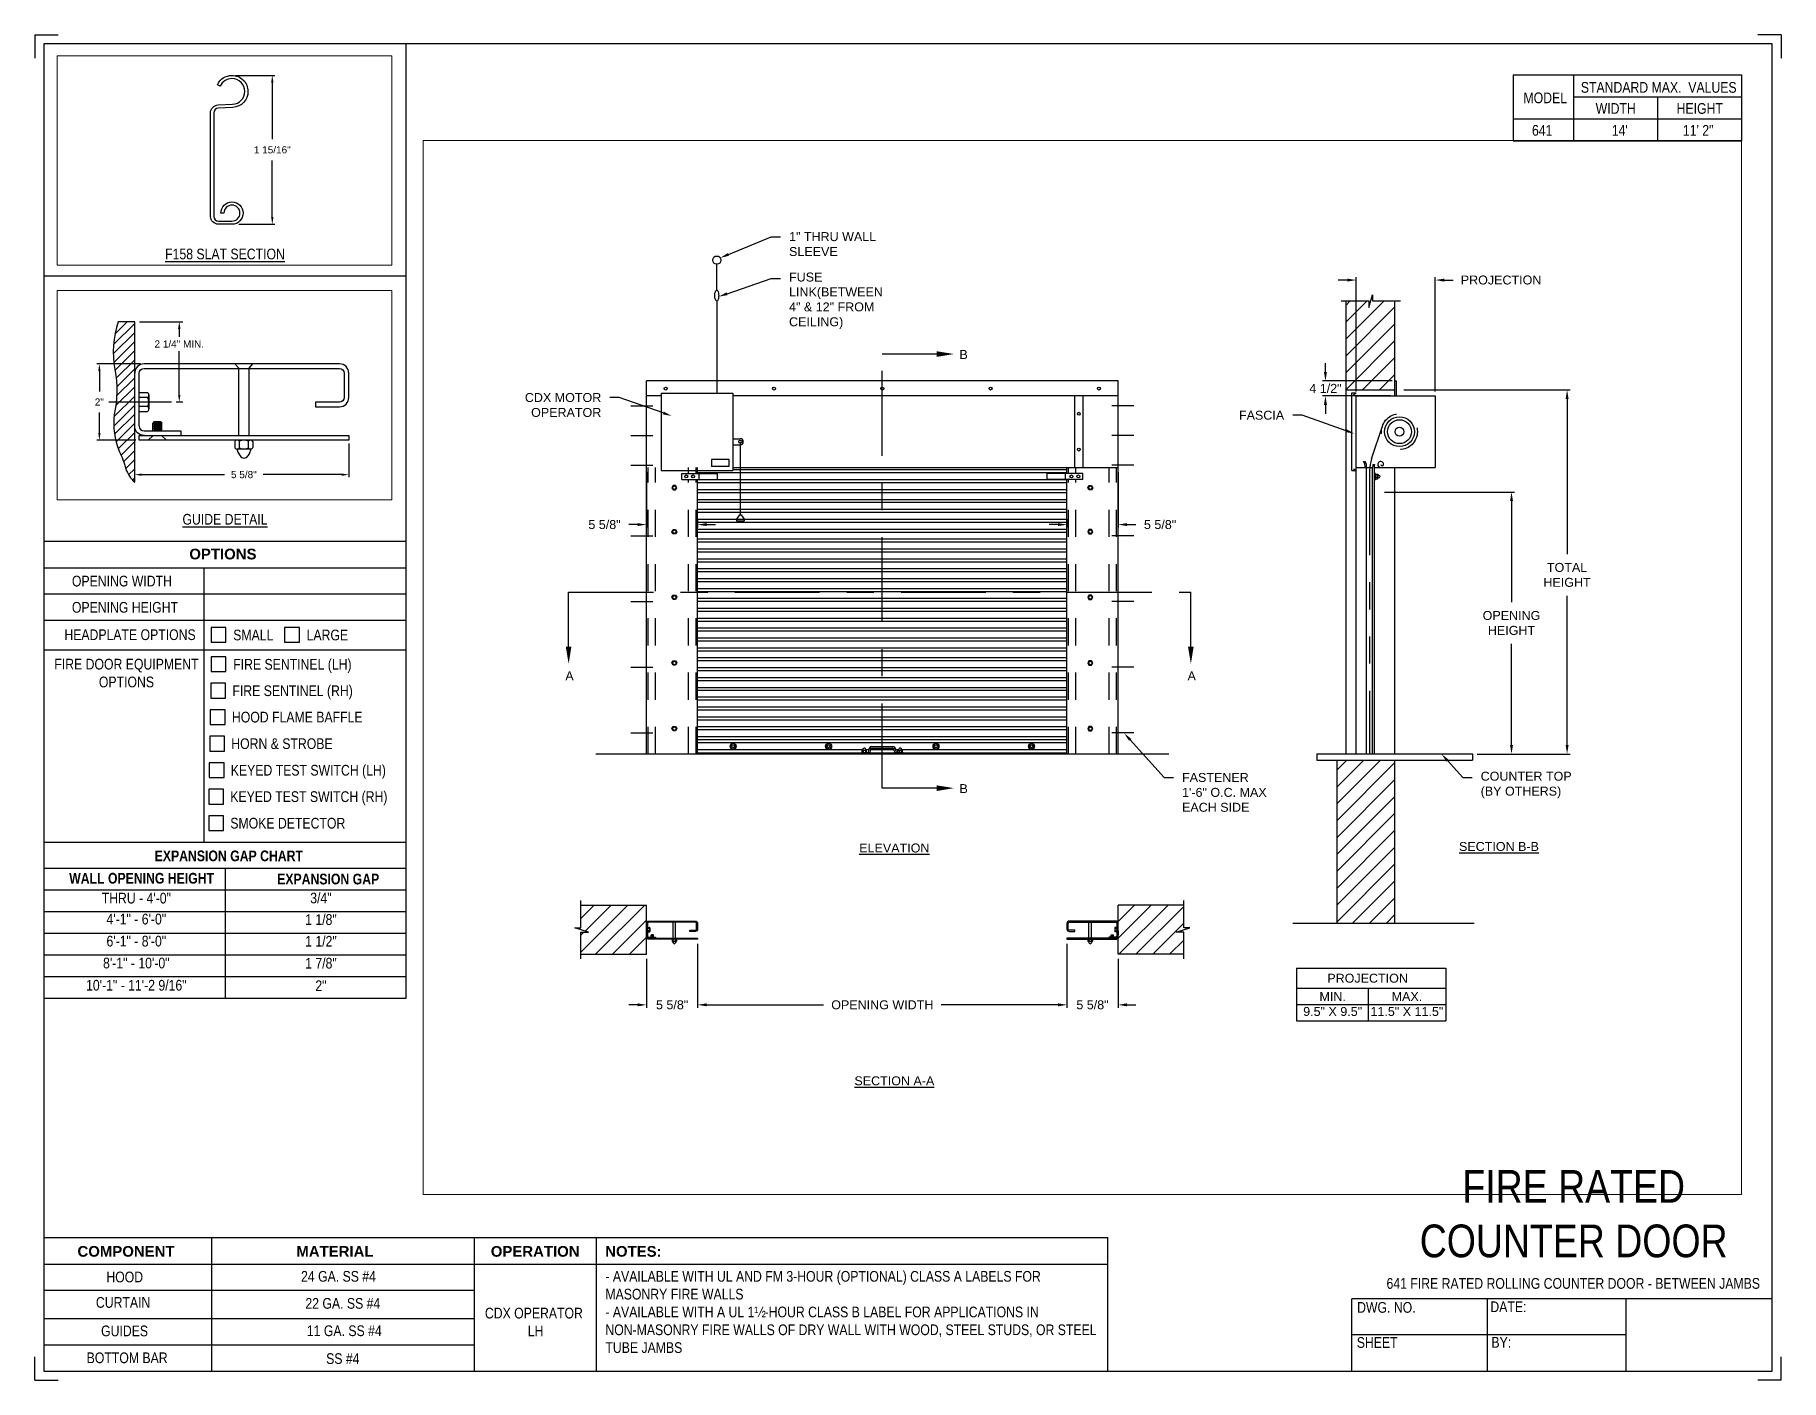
# Paper-space layout '641 CDX OPERATOR LH' of a CAD drawing. Header units: inches. Extents: x 0.1 to 10.9, y 0.1 to 8.4.
# The model-space entities are those that its viewports show. They can reach past a viewport. Long polylines and large blocks are cut down to what shows.
import ezdxf
from ezdxf import colors
from ezdxf.entities.mleader import LeaderData, LeaderLine
from ezdxf.enums import TextEntityAlignment as Align
from ezdxf.math import Vec2, Vec3

# ---------------------------------------------------------------- set-up
doc = ezdxf.new("R2010")
doc.units = ezdxf.units.IN
doc.header["$LTSCALE"] = 0.25
doc.header["$MEASUREMENT"] = 0
for name, pattern in [('CENTER', [2, 1.25, -0.25, 0.25, -0.25]), ('CENTER2', [1.125, 0.75, -0.125, 0.125, -0.125]), ('HIDDEN', [0.375, 0.25, -0.125]), ('HIDDEN2', [0.1875, 0.125, -0.0625]), ('PHANTOM', [2.5, 1.25, -0.25, 0.25, -0.25, 0.25, -0.25])]:
    doc.linetypes.add(name, pattern=pattern)
for name, color, linetype in [('ANNOTATIONS', 1, 'Continuous'), ('CDX OPERATOR LH', 7, 'Continuous'), ('DETAILS', 4, 'Continuous'), ('SECTION CUTS', 6, 'CENTER'), ('TITLE BLOCK', 7, 'Continuous')]:
    doc.layers.add(name, color=color, linetype=linetype)
doc.styles.add('ARIAL', font='arial.ttf', dxfattribs={"height": 0.09375})
doc.styles.add('CADdetails-DIMENSIONS', font='ARIALN.TTF', dxfattribs={"height": 2.38})
doc.styles.get("Standard").update_dxf_attribs({"font": 'romans.shx'})
doc.dimstyles.new('STANDARD$0', dxfattribs={"dimtxt": 0.09375, "dimasz": 0.09375, "dimexe": 0.03125, "dimexo": 0.046875, "dimgap": 0.09, "dimtad": 0, "dimtih": 1, "dimtoh": 1, "dimdec": 4, "dimzin": 0, "dimdsep": 46, "dimtxsty": 'ARIAL', "dimcen": 0.09, "dimadec": 0, "dimazin": 0, "dimtfac": 1, "dimtdec": 4, "dimtofl": 0, "dimtmove": 0, "dimatfit": 1, "dimfxl": 1, "dimtolj": 1, "dimtzin": 0, "dimarcsym": 0})
pattern_1 = [(45, (21.99535, -37.0293), (-0.08838835, 0.08838835), [])]

psp = doc.layouts.new('641 CDX OPERATOR LH')

# ---------------------------------------------------------------- texts
at = {"layer": 'TITLE BLOCK', "style": 'CADdetails-DIMENSIONS'}
for s, height, p in [('THRU - 4\'-0"', 0.06641, (0.697, 3.01)), ('3/4"', 0.0664, (1.844, 3.011)), ('4\'-1" - 6\'-0"', 0.06641, (0.697, 2.88)), ('1 1/8"', 0.0664, (1.844, 2.877)), ('6\'-1" - 8\'-0"', 0.06641, (0.697, 2.743)), ('1 1/2"', 0.0664, (1.844, 2.742)), ('8\'-1" - 10\'-0"', 0.06641, (0.697, 2.607)), ('1 7/8"', 0.0664, (1.844, 2.606)), ('10\'-1" - 11\'-2 9/16"', 0.06641, (0.697, 2.469)), ('2"', 0.0664, (1.844, 2.466))]:
    psp.add_text(s, height=height, dxfattribs=at).set_placement(p, align=Align.BOTTOM_CENTER)
at = {"layer": 'TITLE BLOCK', "attachment_point": 2, "style": 'CADdetails-DIMENSIONS'}
for s, width, insert, char_height in [('MODEL', 0.28815, (9.45, 8.068), 0.0664), ('STANDARD MAX.  VALUES', 1.75949, (10.155, 8.133), 0.06641), ('WIDTH', 0.42908, (9.888, 8.002), 0.0664), ('HEIGHT', 0.42908, (10.41, 8.002), 0.0664), ('\\pxqc;641', 0.29952, (9.431, 7.866), 0.0664)]:
    psp.add_mtext_dynamic_manual_height_columns(s, width=width, gutter_width=1.363, heights=[0], dxfattribs=dict(at, insert=insert, char_height=char_height))
at = {"layer": 'TITLE BLOCK', "style": 'CADdetails-DIMENSIONS'}
for s, insert, char_height, width, attachment_point in [("14'", (9.913, 7.866), 0.0664, 1.75949, 2), ('11\' 2"', (10.4, 7.866), 0.0664, 1.75949, 2), ('{\\LF158 SLAT SECTION}', (1.248, 7.098), 0.06641, 1.75949, 2), ('{\\LGUIDE DETAIL}', (1.248, 5.45), 0.06641, 1.75949, 2), ('{\\fArial|b1|i0|c0|p34;OPTIONS}', (1.235, 5.234), 0.06641, 1.75949, 2), ('OPENING WIDTH', (0.297, 5.066), 0.06641, 1.30693, 1), ('OPENING HEIGHT', (0.297, 4.903), 0.06641, 1.30693, 1), ('HEADPLATE OPTIONS', (0.25, 4.733), 0.06641, 0.86513, 1), ('SMALL', (1.299, 4.731), 0.0664, 1.23928, 1), ('LARGE', (1.755, 4.731), 0.0664, 1.23928, 1), ('\\pxqc;FIRE DOOR EQUIPMENT\\POPTIONS', (-0.13, 4.55), 0.06641, 1.53133, 1), ('FIRE SENTINEL (LH)', (1.299, 4.549), 0.06641, 1.23928, 1), ('FIRE SENTINEL (RH)', (1.294, 4.385), 0.06641, 1.53035, 1), ('HOOD FLAME BAFFLE', (1.291, 4.221), 0.06641, 1.53035, 1), ('HORN & STROBE', (1.287, 4.056), 0.06641, 1.53035, 1), ('KEYED TEST SWITCH (LH)', (1.284, 3.891), 0.06641, 1.53035, 1), ('KEYED TEST SWITCH (RH)', (1.281, 3.727), 0.06641, 1.53035, 1), ('SMOKE DETECTOR', (1.281, 3.562), 0.06641, 1.53035, 1), ('{\\fArial Narrow|b1|i0|c0|p34;EXPANSION GAP CHART}', (0.811, 3.359), 0.06641, 1.0415, 1), ('{\\fArial Narrow|b1|i0|c0|p34;WALL OPENING HEIGHT}', (0.73, 3.22), 0.06641, 1.02708, 2), ('{\\fArial Narrow|b1|i0|c0|p34;EXPANSION GAP}', (1.572, 3.215), 0.06641, 0.62878, 1), ('\\A1;\\pxqc;FIRE RATED COUNTER DOOR', (10.642, 1.374), 0.20312, 2.03069, 3), ('{\\fArial|b1|i0|c0|p34;COMPONENT}', (0.633, 0.902), 0.06641, 1.75949, 2), ('{\\fArial|b1|i0|c0|p34;MATERIAL}', (1.931, 0.902), 0.06641, 1.75949, 2), ('{\\fArial|b1|i0|c0|p34;OPERATION}', (3.175, 0.902), 0.06641, 1.75949, 2), ('{\\fArial|b1|i0|c0|p34;NOTES:}', (3.785, 0.902), 0.06641, 1.75949, 2), ('HOOD', (0.625, 0.743), 0.0664, 1.75949, 2), ('24 GA. SS #4', (1.953, 0.747), 0.06641, 1.75949, 2), ('\\pxql,t2;- AVAILABLE WITH UL AND FM 3-HOUR (OPTIONAL) CLASS A LABELS FOR MASONRY FIRE WALLS\\P- AVAILABLE WITH A UL 1½-HOUR CLASS B LABEL FOR APPLICATIONS IN NON-MASONRY FIRE WALLS OF DRY WALL WITH WOOD, STEEL STUDS, OR STEEL TUBE JAMBS', (5.141, 0.747), 0.066406, 3.0597, 2), ('641 FIRE RATED ROLLING COUNTER DOOR - BETWEEN JAMBS', (9.624, 0.703), 0.06641, 2.79915, 2), ('CURTAIN', (0.615, 0.585), 0.0664, 1.75949, 2), ('22 GA. SS #4', (1.98, 0.579), 0.06641, 1.75949, 2), ('DWG. NO.', (8.463, 0.554), 0.0664, 1.75949, 2), ('DATE:', (9.221, 0.558), 0.0664, 1.75949, 2), ('\\P\\PCDX OPERATOR\\P LH', (3.167, 0.74), 0.06641, 1.75949, 2), ('GUIDES', (0.624, 0.408), 0.0664, 1.75949, 2), ('11 GA. SS #4', (1.989, 0.409), 0.06641, 1.75949, 2), ('SHEET', (8.406, 0.336), 0.0664, 1.75949, 2), ('BY:', (9.177, 0.337), 0.0664, 1.75949, 2), ('BOTTOM BAR', (0.64, 0.241), 0.0664, 1.75949, 2), ('SS #4', (1.98, 0.236), 0.0664, 1.75949, 2)]:
    psp.add_mtext(s, dxfattribs=dict(at, insert=insert, char_height=char_height, width=width, attachment_point=attachment_point))

msp = doc.modelspace()

# ---------------------------------------------------------------- texts
at = {"layer": 'ANNOTATIONS', "insert": (171.58719, 255.91044), "char_height": 0.09375, "attachment_point": 5, "style": 'ARIAL'}
msp.add_mtext('2 1/4" MIN.', dxfattribs=at)
at = {"layer": 'ANNOTATIONS', "char_height": 0.09375, "attachment_point": 2, "style": 'ARIAL'}
for s, insert, width in [('{\\LELEVATION}', (179.55534, 219.50166), 3.0834986), ('{\\LSECTION B-B}', (185.88675, 219.51762), 1.3823677), ('{\\LSECTION A-A}', (179.55534, 217.06383), 1.3823677)]:
    msp.add_mtext(s, dxfattribs=dict(at, insert=insert, width=width))
for s, width, insert in [('PROJECTION ', 1.7594917, (184.51128, 218.13804)), ('MIN.\\P9.5" X 9.5" ', 0.6711642, (184.14525, 217.94605)), ('MAX.\\P11.5" X 11.5"', 0.7869326, (184.9229, 217.94605))]:
    msp.add_mtext_dynamic_manual_height_columns(s, width=width, gutter_width=1.36268, heights=[0], dxfattribs=dict(at, insert=insert))
at = {"layer": 'SECTION CUTS', "style": 'ARIAL'}
for s, p in [('B', (180.23703, 224.57547)), ('A', (176.10971, 221.20984)), ('A', (182.62566, 221.20984)), ('B', (180.23703, 220.02975))]:
    msp.add_text(s, height=0.09375, dxfattribs=at).set_placement(p)

# ---------------------------------------------------------------- blocks, each defined once
blk = doc.blocks.new('*D5')
at = {"layer": 'ANNOTATIONS', "color": 0, "lineweight": -2, "transparency": 16777216}
for p, q in [((173.814, 254.602), (173.814, 254.163)), ((171.001, 254.141), (171.001, 254.226)), ((171.095, 254.195), (172.182, 254.195)), ((173.72, 254.195), (172.688, 254.195))]:
    blk.add_line(p, q, dxfattribs=at)
at = {"layer": 'ANNOTATIONS', "color": 0, "transparency": 16777216}
for points in [[(171.095, 254.21), (171.095, 254.179), (171.001, 254.195)], [(173.72, 254.21), (173.72, 254.179), (173.814, 254.195)]]:
    blk.add_solid(points, dxfattribs=at)
at = {"layer": 'defpoints', "color": 0, "transparency": 16777216}
for p in [(173.814, 254.649), (173.814, 254.195), (171.001, 254.095)]:
    blk.add_point(p, dxfattribs=at)
at = {"layer": 'ANNOTATIONS', "color": 0, "transparency": 16777216, "insert": (172.435, 254.195), "char_height": 0.0938, "attachment_point": 5, "style": 'ARIAL'}
blk.add_mtext('\\A1;5 5/8"', dxfattribs=at)
blk = doc.blocks.new('*D6')
at = {"layer": 'ANNOTATIONS', "color": 0, "lineweight": -2, "transparency": 16777216}
for p, q in [((171.077, 255.649), (170.506, 255.649)), ((170.537, 255.555), (170.537, 255.286)), ((170.537, 254.743), (170.537, 255.012)), ((171.017, 254.649), (170.506, 254.649))]:
    blk.add_line(p, q, dxfattribs=at)
at = {"layer": 'ANNOTATIONS', "color": 0, "transparency": 16777216}
for points in [[(170.522, 255.555), (170.553, 255.555), (170.537, 255.649)], [(170.522, 254.743), (170.553, 254.743), (170.537, 254.649)]]:
    blk.add_solid(points, dxfattribs=at)
at = {"layer": 'defpoints', "color": 0, "transparency": 16777216}
for p in [(170.537, 255.649), (171.124, 255.649), (171.064, 254.649)]:
    blk.add_point(p, dxfattribs=at)
at = {"layer": 'ANNOTATIONS', "color": 0, "transparency": 16777216, "insert": (170.537, 255.149), "char_height": 0.0938, "attachment_point": 5, "style": 'ARIAL'}
blk.add_mtext('\\A1;2"', dxfattribs=at)
blk = doc.blocks.new('*D70')
at = {"layer": 'ANNOTATIONS', "color": 0, "lineweight": -2, "transparency": 16777216}
for p, q in [((181.898, 223.39), (181.898, 222.81)), ((181.269, 222.841), (181.176, 222.841)), ((181.363, 222.899), (181.363, 222.81)), ((181.992, 222.841), (182.085, 222.841))]:
    blk.add_line(p, q, dxfattribs=at)
at = {"layer": 'ANNOTATIONS', "color": 0, "transparency": 16777216}
for points in [[(181.269, 222.857), (181.269, 222.826), (181.363, 222.841)], [(181.992, 222.857), (181.992, 222.826), (181.898, 222.841)]]:
    blk.add_solid(points, dxfattribs=at)
at = {"layer": 'defpoints', "color": 0, "transparency": 16777216}
for p in [(181.898, 223.437), (181.363, 222.946), (181.898, 222.841)]:
    blk.add_point(p, dxfattribs=at)
at = {"layer": 'ANNOTATIONS', "color": 0, "transparency": 16777216, "insert": (182.338, 222.841), "char_height": 0.0938, "attachment_point": 5, "style": 'ARIAL'}
blk.add_mtext('\\A1;5 5/8"', dxfattribs=at)
blk = doc.blocks.new('*D71')
at = {"layer": 'ANNOTATIONS', "color": 0, "lineweight": -2, "transparency": 16777216}
for p, q in [((176.96, 223.392), (176.96, 222.81)), ((176.867, 222.841), (176.773, 222.841)), ((177.495, 222.899), (177.495, 222.81)), ((177.589, 222.841), (177.682, 222.841))]:
    blk.add_line(p, q, dxfattribs=at)
at = {"layer": 'ANNOTATIONS', "color": 0, "transparency": 16777216}
for points in [[(176.867, 222.857), (176.867, 222.826), (176.96, 222.841)], [(177.589, 222.857), (177.589, 222.826), (177.495, 222.841)]]:
    blk.add_solid(points, dxfattribs=at)
at = {"layer": 'defpoints', "color": 0, "transparency": 16777216}
for p in [(176.96, 223.439), (177.495, 222.946), (176.96, 222.841)]:
    blk.add_point(p, dxfattribs=at)
at = {"layer": 'ANNOTATIONS', "color": 0, "transparency": 16777216, "insert": (176.52, 222.841), "char_height": 0.0938, "attachment_point": 5, "style": 'ARIAL'}
blk.add_mtext('\\A1;5 5/8"', dxfattribs=at)
blk = doc.blocks.new('*D63')
at = {"layer": 'ANNOTATIONS', "color": 0, "lineweight": -2, "transparency": 16777216}
for p, q in [((184.298, 225.402), (184.204, 225.402)), ((184.392, 224.236), (184.392, 225.433)), ((185.22, 224.236), (185.22, 225.433)), ((185.314, 225.402), (185.407, 225.402))]:
    blk.add_line(p, q, dxfattribs=at)
at = {"layer": 'ANNOTATIONS', "color": 0, "transparency": 16777216}
for points in [[(184.298, 225.417), (184.298, 225.386), (184.392, 225.402)], [(185.314, 225.417), (185.314, 225.386), (185.22, 225.402)]]:
    blk.add_solid(points, dxfattribs=at)
at = {"layer": 'defpoints', "color": 0, "transparency": 16777216}
for p in [(185.22, 225.402), (184.392, 224.189), (185.22, 224.189)]:
    blk.add_point(p, dxfattribs=at)
at = {"layer": 'ANNOTATIONS', "color": 0, "transparency": 16777216, "insert": (185.909, 225.402), "char_height": 0.09375, "width": 0.03196, "attachment_point": 5, "style": 'ARIAL'}
blk.add_mtext('\\A1;PROJECTION', dxfattribs=at)
blk = doc.blocks.new('*D64')
at = {"layer": 'ANNOTATIONS', "color": 0, "lineweight": -2, "transparency": 16777216}
for p, q in [((184.07, 224.439), (184.07, 224.533)), ((184.767, 224.345), (184.038, 224.345)), ((184.751, 224.189), (184.038, 224.189)), ((184.07, 224.095), (184.07, 224.002))]:
    blk.add_line(p, q, dxfattribs=at)
at = {"layer": 'ANNOTATIONS', "color": 0, "transparency": 16777216}
for points in [[(184.054, 224.439), (184.085, 224.439), (184.07, 224.345)], [(184.054, 224.095), (184.085, 224.095), (184.07, 224.189)]]:
    blk.add_solid(points, dxfattribs=at)
at = {"layer": 'defpoints', "color": 0, "transparency": 16777216}
for p in [(184.07, 224.345), (184.798, 224.189), (184.813, 224.345)]:
    blk.add_point(p, dxfattribs=at)
at = {"layer": 'ANNOTATIONS', "color": 0, "transparency": 16777216, "insert": (184.07, 224.267), "char_height": 0.0938, "attachment_point": 5, "style": 'ARIAL'}
blk.add_mtext('\\A1;4 1/2"', dxfattribs=at)
blk = doc.blocks.new('*D68')
at = {"layer": 'ANNOTATIONS', "color": 0, "lineweight": -2, "transparency": 16777216}
for p, q in [((177.495, 218.452), (177.495, 217.781)), ((176.96, 218.295), (176.96, 217.781)), ((176.867, 217.812), (176.773, 217.812)), ((177.589, 217.812), (177.682, 217.812))]:
    blk.add_line(p, q, dxfattribs=at)
at = {"layer": 'ANNOTATIONS', "color": 0, "transparency": 16777216}
for points in [[(176.867, 217.828), (176.867, 217.797), (176.96, 217.812)], [(177.589, 217.828), (177.589, 217.797), (177.495, 217.812)]]:
    blk.add_solid(points, dxfattribs=at)
at = {"layer": 'defpoints', "color": 0, "transparency": 16777216}
for p in [(176.96, 218.342), (177.495, 218.499), (177.495, 217.812)]:
    blk.add_point(p, dxfattribs=at)
at = {"layer": 'ANNOTATIONS', "color": 0, "transparency": 16777216, "insert": (177.228, 217.812), "char_height": 0.0938, "attachment_point": 5, "style": 'ARIAL'}
blk.add_mtext('\\A1;5 5/8"', dxfattribs=at)
blk = doc.blocks.new('*D69')
at = {"layer": 'ANNOTATIONS', "color": 0, "lineweight": -2, "transparency": 16777216}
for p, q in [((181.363, 218.452), (181.363, 217.781)), ((181.898, 218.295), (181.898, 217.781)), ((181.269, 217.812), (181.176, 217.812)), ((181.992, 217.812), (182.085, 217.812))]:
    blk.add_line(p, q, dxfattribs=at)
at = {"layer": 'ANNOTATIONS', "color": 0, "transparency": 16777216}
for points in [[(181.269, 217.828), (181.269, 217.797), (181.363, 217.812)], [(181.992, 217.828), (181.992, 217.797), (181.898, 217.812)]]:
    blk.add_solid(points, dxfattribs=at)
at = {"layer": 'defpoints', "color": 0, "transparency": 16777216}
for p in [(181.363, 218.499), (181.898, 218.342), (181.363, 217.812)]:
    blk.add_point(p, dxfattribs=at)
at = {"layer": 'ANNOTATIONS', "color": 0, "transparency": 16777216, "insert": (181.63, 217.812), "char_height": 0.0938, "attachment_point": 5, "style": 'ARIAL'}
blk.add_mtext('\\A1;5 5/8"', dxfattribs=at)
blk = doc.blocks.new('*D66')
at = {"layer": 'ANNOTATIONS', "color": 0, "lineweight": -2, "transparency": 16777216}
for p, q in [((184.689, 223.182), (186.049, 223.182)), ((186.018, 223.088), (186.018, 222.028)), ((186.018, 220.533), (186.018, 221.593)), ((185.657, 220.439), (186.049, 220.439))]:
    blk.add_line(p, q, dxfattribs=at)
at = {"layer": 'ANNOTATIONS', "color": 0, "transparency": 16777216}
for points in [[(186.003, 223.088), (186.034, 223.088), (186.018, 223.182)], [(186.003, 220.533), (186.034, 220.533), (186.018, 220.439)]]:
    blk.add_solid(points, dxfattribs=at)
at = {"layer": 'defpoints', "color": 0, "transparency": 16777216}
for p in [(184.642, 223.182), (186.018, 223.182), (185.61, 220.439)]:
    blk.add_point(p, dxfattribs=at)
at = {"layer": 'ANNOTATIONS', "color": 0, "transparency": 16777216, "insert": (186.018, 221.811), "char_height": 0.09375, "attachment_point": 5, "style": 'ARIAL'}
blk.add_mtext('\\A1;OPENING \\PHEIGHT', dxfattribs=at)
blk = doc.blocks.new('*D67')
at = {"layer": 'ANNOTATIONS', "color": 0, "lineweight": -2, "transparency": 16777216}
for p, q in [((184.892, 224.252), (186.632, 224.252)), ((186.6, 224.158), (186.6, 222.532)), ((186.6, 220.533), (186.6, 222.097)), ((185.657, 220.439), (186.632, 220.439))]:
    blk.add_line(p, q, dxfattribs=at)
at = {"layer": 'ANNOTATIONS', "color": 0, "transparency": 16777216}
for points in [[(186.585, 224.158), (186.616, 224.158), (186.6, 224.252)], [(186.585, 220.533), (186.616, 220.533), (186.6, 220.439)]]:
    blk.add_solid(points, dxfattribs=at)
at = {"layer": 'defpoints', "color": 0, "transparency": 16777216}
for p in [(184.845, 224.252), (185.61, 220.439), (186.6, 220.439)]:
    blk.add_point(p, dxfattribs=at)
at = {"layer": 'ANNOTATIONS', "color": 0, "transparency": 16777216, "insert": (186.6, 222.314), "char_height": 0.0938, "attachment_point": 5, "style": 'ARIAL'}
blk.add_mtext('\\A1;TOTAL\\PHEIGHT', dxfattribs=at)
blk = doc.blocks.new('*D65')
at = {"layer": 'ANNOTATIONS', "color": 0, "lineweight": -2, "transparency": 16777216}
for p, q in [((177.495, 218.405), (177.495, 217.781)), ((181.363, 218.405), (181.363, 217.781)), ((177.589, 217.812), (178.813, 217.812)), ((181.269, 217.812), (180.045, 217.812))]:
    blk.add_line(p, q, dxfattribs=at)
at = {"layer": 'ANNOTATIONS', "color": 0, "transparency": 16777216}
for points in [[(177.589, 217.828), (177.589, 217.797), (177.495, 217.812)], [(181.269, 217.828), (181.269, 217.797), (181.363, 217.812)]]:
    blk.add_solid(points, dxfattribs=at)
at = {"layer": 'defpoints', "color": 0, "transparency": 16777216}
for p in [(177.495, 218.452), (181.363, 218.452), (181.363, 217.812)]:
    blk.add_point(p, dxfattribs=at)
at = {"layer": 'ANNOTATIONS', "color": 0, "transparency": 16777216, "insert": (179.429, 217.812), "char_height": 0.09375, "attachment_point": 5, "style": 'ARIAL'}
blk.add_mtext('\\A1;OPENING WIDTH', dxfattribs=at)
blk = doc.blocks.new('*D75')
at = {"layer": 'ANNOTATIONS', "color": 0, "lineweight": -2, "transparency": 16777216}
for p, q in [((172.467, 259.037), (172.981, 259.037)), ((172.949, 258.943), (172.949, 258.198)), ((172.949, 257.176), (172.949, 257.921)), ((172.509, 257.082), (172.981, 257.082))]:
    blk.add_line(p, q, dxfattribs=at)
at = {"layer": 'ANNOTATIONS', "color": 0, "transparency": 16777216}
for points in [[(172.934, 258.943), (172.965, 258.943), (172.949, 259.037)], [(172.934, 257.176), (172.965, 257.176), (172.949, 257.082)]]:
    blk.add_solid(points, dxfattribs=at)
at = {"layer": 'defpoints', "color": 0, "transparency": 16777216}
for p in [(172.42, 259.037), (172.462, 257.082), (172.949, 257.082)]:
    blk.add_point(p, dxfattribs=at)
at = {"layer": 'ANNOTATIONS', "color": 0, "transparency": 16777216, "insert": (172.949, 258.059), "char_height": 0.09375, "attachment_point": 5, "style": 'ARIAL'}
blk.add_mtext('\\A1;1 15/16"', dxfattribs=at)

# ---------------------------------------------------------------- dimensions: what is measured, and where the dimension line sits
at = {"layer": 'ANNOTATIONS'}
for base, p1, p2, text, picture, middle in [((172.94944, 257.08201), (172.41987, 259.03682), (172.46204, 257.08201), '1 15/16"', '*D75', (172.94944, 258.05942)), ((170.53744, 255.64918), (171.06356, 254.64918), (171.12356, 255.64918), '2"', '*D6', (170.53744, 255.14918)), ((184.06955, 224.3455), (184.79776, 224.18925), (184.81338, 224.3455), '4 1/2"', '*D64', (184.06955, 224.26737)), ((186.60032, 220.43925), (184.84463, 224.25175), (185.61026, 220.43925), 'TOTAL\\PHEIGHT', '*D67', (186.60032, 222.31425))]:
    dim = msp.add_linear_dim(base=base, p1=p1, p2=p2, angle=90, text=text, dimstyle='STANDARD$0', dxfattribs=at)
    dim.commit()
    dim.dimension.update_dxf_attribs({"geometry": picture, "text_midpoint": middle, "dimtype": 160})
for base, p1, p2, text, picture, middle in [((173.81356, 254.19458), (171.00106, 254.09458), (173.81356, 254.64918), '5 5/8"', '*D5', (172.43461, 254.19458)), ((185.21994, 225.40185), (184.39151, 224.18925), (185.21994, 224.18925), 'PROJECTION', '*D63', (185.90905, 225.40185)), ((176.96026, 222.84132), (177.49492, 222.94623), (176.96026, 223.43925), '5 5/8"', '*D71', (176.51965, 222.84132)), ((181.89776, 222.84132), (181.3631, 222.94606), (181.89776, 223.43725), '5 5/8"', '*D70', (182.33836, 222.84132))]:
    dim = msp.add_linear_dim(base=base, p1=p1, p2=p2, text=text, dimstyle='STANDARD$0', dxfattribs=at)
    dim.commit()
    dim.dimension.update_dxf_attribs({"geometry": picture, "text_midpoint": middle, "dimtype": 160})
dim = msp.add_linear_dim(base=(186.0182, 223.18205), p1=(185.61026, 220.43925), p2=(184.64182, 223.18205), angle=90, text='OPENING \\PHEIGHT', dimstyle='STANDARD$0', dxfattribs=at)
dim.commit()
dim.dimension.update_dxf_attribs({"geometry": '*D66', "text_midpoint": (186.0182, 221.81065)})
for base, p1, p2, text, picture, middle in [((177.49492, 217.81221), (176.96026, 218.34188), (177.49492, 218.49917), '5 5/8"', '*D68', (177.22759, 217.81221)), ((181.3631, 217.81221), (177.49492, 218.4523), (181.3631, 218.4523), 'OPENING WIDTH', '*D65', (179.42901, 217.81221)), ((181.3631, 217.81221), (181.89776, 218.34188), (181.3631, 218.49917), '5 5/8"', '*D69', (181.63043, 217.81221))]:
    dim = msp.add_linear_dim(base=base, p1=p1, p2=p2, text=text, dimstyle='STANDARD$0', dxfattribs=at)
    dim.commit()
    dim.dimension.update_dxf_attribs({"geometry": picture, "text_midpoint": middle})

# ---------------------------------------------------------------- hatches: boundary and pattern name
at = {"layer": 'CDX OPERATOR LH'}
h = msp.add_hatch(dxfattribs=at)
h.set_pattern_fill('ANSI31', color=256, style=0)
h.set_pattern_definition(pattern_1)
h.paths.add_polyline_path([(176.96026, 218.8575), (176.27276, 218.8575), (176.27276, 218.6203), (176.20865, 218.6203), (176.35072, 218.5734), (176.27276, 218.5734), (176.27276, 218.34188), (176.96026, 218.34188)])
h.paths.add_polyline_path([(182.58526, 218.5734), (182.50729, 218.5734), (182.64936, 218.6203), (182.58526, 218.6203), (182.58526, 218.8575), (181.89776, 218.8575), (181.89776, 218.34188), (182.58526, 218.34188)])
h.paths.add_polyline_path([(193.23756, 218.78308), (193.93506, 218.78308), (193.93506, 218.97627), (193.23756, 218.97627)], flags=9)
h.paths.add_polyline_path([(202.25173, 225.79656), (202.38596, 225.79656), (202.38596, 225.93718), (202.25173, 225.93718)], flags=9)
h.paths.add_polyline_path([(204.64016, 222.43093), (204.77478, 222.43093), (204.77478, 222.57156), (204.64016, 222.57156)], flags=9)
h.paths.add_polyline_path([(198.12421, 222.43093), (198.25882, 222.43093), (198.25882, 222.57156), (198.12421, 222.57156)], flags=9)
h.paths.add_polyline_path([(202.25173, 221.25083), (202.38596, 221.25083), (202.38596, 221.39146), (202.25173, 221.39146)], flags=9)
h.paths.add_polyline_path([(201.1058, 218.32646), (201.98971, 218.32646), (201.98971, 218.51965), (201.1058, 218.51965)], flags=9)
h.paths.add_polyline_path([(201.1599, 220.76428), (201.94187, 220.76428), (201.94187, 220.95747), (201.1599, 220.95747)], flags=9)
h.paths.add_polyline_path([(207.44079, 220.78025), (208.32451, 220.78025), (208.32451, 220.97344), (207.44079, 220.97344)], flags=9)
at = {"layer": 'CDX OPERATOR LH', "linetype": 'Continuous'}
h = msp.add_hatch(dxfattribs=at)
h.set_pattern_fill('ANSI31', color=256, style=0)
h.set_pattern_definition(pattern_1)
h.paths.add_polyline_path([(184.79776, 225.18377), (184.56126, 225.18377), (184.56126, 225.24843), (184.52285, 225.11507), (184.52285, 225.18377), (184.28213, 225.18377), (184.28213, 224.25175), (184.79776, 224.25175)])
h = msp.add_hatch(dxfattribs=at)
h.set_pattern_fill('ANSI31', color=256, style=0)
h.set_pattern_definition(pattern_1)
h.paths.add_polyline_path([(184.79776, 220.37525), (184.18838, 220.37525), (184.18838, 218.66817), (184.79776, 218.66817)])
at = {"layer": 'DETAILS', "linetype": 'Continuous'}
h = msp.add_hatch(dxfattribs=at)
h.set_pattern_fill('ANSI31', color=256, scale=0.675, angle=270, style=0)
h.set_pattern_definition([(225, (188.65138, 248.05802), (-0.05966213, 0.05966213), [])])
h.paths.add_polyline_path([(170.79651, 254.50548, -0.05425301), (170.88297, 254.26996, 0.10706088), (171.00106, 254.09458), (171.00106, 256.20378), (170.78609, 256.20378, 0.13560133), (170.74187, 255.57597, -0.10042856), (170.73069, 254.98348, 0.12093146)])

# ---------------------------------------------------------------- linework, layer by layer
at = {"layer": 'ANNOTATIONS', "linetype": 'Continuous'}
for p, q in [((171.06356, 256.20378), (171.63406, 256.20378)), ((171.58719, 255.24293), (171.58719, 255.81669)), ((171.54686, 255.14918), (171.63406, 255.14918))]:
    msp.add_line(p, q, dxfattribs=at)
at = {"layer": 'ANNOTATIONS'}
for p, q in [((171.58719, 256.11003), (171.58719, 256.00419)), ((177.49492, 218.4523), (177.49492, 217.78096)), ((181.3631, 218.4523), (181.3631, 217.78096)), ((183.76507, 218.19747), (183.76507, 217.6461)), ((183.76507, 218.19747), (185.33018, 218.19747)), ((185.33018, 218.19747), (185.33018, 217.6461)), ((183.76507, 217.986), (185.33018, 217.986)), ((184.51544, 217.986), (184.51544, 217.6461)), ((183.76507, 217.81605), (185.33018, 217.81605)), ((183.76507, 217.6461), (185.33018, 217.6461))]:
    msp.add_line(p, q, dxfattribs=at)
at = {"layer": 'ANNOTATIONS', "linetype": 'CENTER', "ltscale": 0.8}
msp.add_line((170.65962, 255.14918), (171.48436, 255.14918), dxfattribs=at)
at = {"layer": 'ANNOTATIONS'}
for points in [[(171.57156, 256.11003), (171.60281, 256.11003), (171.58719, 256.20378)], [(177.58867, 217.82783), (177.58867, 217.79658), (177.49492, 217.81221)], [(181.26935, 217.82783), (181.26935, 217.79658), (181.3631, 217.81221)]]:
    msp.add_solid(points, dxfattribs=at)
at = {"layer": 'ANNOTATIONS', "linetype": 'Continuous'}
msp.add_solid([(171.57156, 255.24293), (171.60281, 255.24293), (171.58719, 255.14918)], dxfattribs=at)
at = {"layer": 'CDX OPERATOR LH', "linetype": 'Continuous'}
for p, q in [((177.69568, 225.29693), (177.69568, 225.56769)), ((177.69568, 225.18243), (177.69568, 224.2185)), ((184.23574, 225.18377), (184.52285, 225.18377)), ((184.28213, 225.18377), (184.28213, 220.43925)), ((184.52285, 225.11507), (184.56126, 225.24843)), ((184.52285, 225.18377), (184.52285, 225.11507)), ((184.56126, 225.24843), (184.56126, 225.18377)), ((184.56126, 225.18377), (184.85645, 225.18377)), ((184.79776, 224.18925), (184.79776, 225.18377)), ((176.96026, 220.43925), (176.96026, 224.3455)), ((181.89776, 224.3455), (176.96026, 224.3455)), ((177.11429, 224.18925), (176.96026, 224.18925)), ((177.11429, 224.2185), (177.11429, 223.406)), ((177.11429, 224.2185), (177.86429, 224.2185)), ((177.86429, 224.2185), (177.86429, 223.406)), ((181.89776, 224.18925), (177.86429, 224.18925)), ((181.44513, 223.43925), (181.44513, 224.18925)), ((181.52911, 224.18925), (181.52911, 223.43925)), ((181.89776, 220.43925), (181.89776, 224.3455)), ((184.28213, 224.25175), (184.79776, 224.25175)), ((184.34492, 223.408), (184.34492, 224.2205)), ((184.34492, 224.2205), (184.39151, 224.2205)), ((184.36457, 224.20495), (184.39151, 224.2205)), ((184.39151, 220.43925), (184.39151, 224.18925)), ((184.39151, 224.18925), (185.21994, 224.18925)), ((184.79776, 224.3455), (184.81338, 224.3455)), ((184.81338, 224.18925), (184.81338, 224.3455)), ((185.21994, 224.18925), (185.21994, 223.43925)), ((184.55176, 223.52833), (184.6671, 223.87365)), ((177.86429, 223.73963), (177.9421, 223.74052)), ((177.86429, 223.67713), (177.94253, 223.67802)), ((177.94232, 223.70927), (177.94232, 222.94471)), ((177.82463, 223.52227), (177.64056, 223.52227)), ((177.64056, 223.52227), (177.64056, 223.45095)), ((177.82463, 223.45095), (177.82463, 223.52227)), ((184.46994, 223.50175), (184.48557, 223.50175)), ((184.56766, 223.4705), (184.58329, 223.4705)), ((177.11429, 223.406), (177.86429, 223.406)), ((177.3289, 223.37675), (177.7039, 223.37675)), ((177.3289, 223.31425), (177.3289, 223.37675)), ((177.3289, 223.31425), (177.7039, 223.31425)), ((177.49492, 223.37675), (177.49492, 223.43925)), ((181.3631, 223.3818), (177.49492, 223.3818)), ((177.49492, 220.43925), (177.49492, 223.31425)), ((181.3631, 223.30944), (177.49492, 223.30944)), ((181.3631, 223.27819), (177.49492, 223.27819)), ((177.51054, 223.31425), (177.51054, 223.37675)), ((177.82463, 223.45095), (177.64056, 223.45095)), ((177.7039, 223.31425), (177.7039, 223.37675)), ((177.86429, 223.43925), (181.89776, 223.43925)), ((181.3631, 223.41305), (177.86429, 223.41305)), ((181.52911, 223.37675), (181.15411, 223.37675)), ((181.15411, 223.31425), (181.15411, 223.37675)), ((181.52911, 223.31425), (181.15411, 223.31425)), ((181.34747, 223.31425), (181.34747, 223.37675)), ((181.3631, 223.37675), (181.3631, 223.43925)), ((181.3631, 220.43925), (181.3631, 223.31425)), ((181.52911, 223.31425), (181.52911, 223.37675)), ((184.34492, 223.408), (184.39151, 223.408)), ((184.36457, 223.42355), (184.39151, 223.408)), ((184.39151, 223.43925), (184.56369, 223.43925)), ((184.50119, 220.43925), (184.50119, 223.43925)), ((184.56369, 220.43925), (184.56369, 223.43925)), ((184.57932, 223.43925), (184.57932, 220.43925)), ((184.57932, 223.43925), (185.21994, 223.43925)), ((184.59494, 223.37675), (184.57932, 223.37675)), ((184.57932, 223.31425), (184.59494, 223.31425)), ((184.59494, 223.31425), (184.59494, 223.37675)), ((184.5979, 223.32206), (184.61519, 223.32206)), ((184.61478, 223.35722), (184.598, 223.35722)), ((184.61516, 223.33378), (184.59816, 223.33378)), ((184.59828, 223.36894), (184.61437, 223.36894)), ((184.61835, 223.36321), (184.61844, 223.3271)), ((184.62648, 223.32994), (184.63598, 223.33541)), ((184.627, 223.36077), (184.63599, 223.35558)), ((184.79776, 220.43925), (184.79776, 223.43925)), ((181.3631, 223.20582), (177.49492, 223.20582)), ((181.3631, 223.17457), (177.49492, 223.17457)), ((181.3631, 223.10221), (177.49492, 223.10221)), ((181.3631, 223.07096), (177.49492, 223.07096)), ((181.3631, 222.99859), (177.49492, 222.99859)), ((181.3631, 222.96734), (177.49492, 222.96734)), ((177.93451, 222.94471), (177.90326, 222.89784)), ((177.93451, 222.94471), (177.95013, 222.94471)), ((177.95013, 222.94471), (177.98138, 222.89784)), ((181.3631, 222.89498), (177.49492, 222.89498)), ((181.3631, 222.86373), (177.49492, 222.86373)), ((181.3631, 222.79136), (177.49492, 222.79136)), ((181.3631, 222.76011), (177.49492, 222.76011)), ((177.90326, 222.89784), (177.98138, 222.89784)), ((177.90326, 222.89784), (177.90326, 222.88221)), ((177.90326, 222.88221), (177.98138, 222.88221)), ((177.98138, 222.89784), (177.98138, 222.88221)), ((181.3631, 222.68775), (177.49492, 222.68775)), ((181.3631, 222.6565), (177.49492, 222.6565)), ((181.3631, 222.58414), (177.49492, 222.58414)), ((181.3631, 222.55289), (177.49492, 222.55289)), ((181.3631, 222.48052), (177.49492, 222.48052)), ((181.3631, 222.44927), (177.49492, 222.44927)), ((181.3631, 222.37691), (177.49492, 222.37691)), ((181.3631, 222.34566), (177.49492, 222.34566)), ((181.3631, 222.27329), (177.49492, 222.27329)), ((181.3631, 222.24204), (177.49492, 222.24204)), ((181.3631, 222.16968), (177.49492, 222.16968)), ((181.3631, 222.13843), (177.49492, 222.13843)), ((181.3631, 222.06606), (177.49492, 222.06606)), ((181.3631, 222.03481), (177.49492, 222.03481)), ((181.3631, 221.96245), (177.49492, 221.96245)), ((181.3631, 221.9312), (177.49492, 221.9312)), ((181.3631, 221.85883), (177.49492, 221.85883)), ((181.3631, 221.82758), (177.49492, 221.82758)), ((181.3631, 221.75522), (177.49492, 221.75522)), ((181.3631, 221.72397), (177.49492, 221.72397)), ((181.3631, 221.6516), (177.49492, 221.6516)), ((181.3631, 221.62035), (177.49492, 221.62035)), ((181.3631, 221.54799), (177.49492, 221.54799)), ((181.3631, 221.51674), (177.49492, 221.51674)), ((181.3631, 221.44438), (177.49492, 221.44438)), ((181.3631, 221.41313), (177.49492, 221.41313)), ((181.3631, 221.34076), (177.49492, 221.34076)), ((181.3631, 221.30951), (177.49492, 221.30951)), ((181.3631, 221.23715), (177.49492, 221.23715)), ((181.3631, 221.2059), (177.49492, 221.2059)), ((181.3631, 221.13353), (177.49492, 221.13353)), ((181.3631, 221.10228), (177.49492, 221.10228)), ((181.3631, 221.03306), (177.49492, 221.03306)), ((181.3631, 221.00181), (177.49492, 221.00181)), ((181.3631, 220.92944), (177.49492, 220.92944)), ((181.3631, 220.89819), (177.49492, 220.89819)), ((181.3631, 220.82583), (177.49492, 220.82583)), ((181.3631, 220.79458), (177.49492, 220.79458)), ((181.3631, 220.72221), (177.49492, 220.72221)), ((181.3631, 220.69096), (177.49492, 220.69096)), ((181.3631, 220.6186), (177.49492, 220.6186)), ((181.3631, 220.58735), (177.49492, 220.58735)), ((181.3631, 220.5561), (177.49492, 220.5561)), ((179.22472, 220.48374), (177.49492, 220.48374)), ((177.49492, 220.45156), (181.3631, 220.45156)), ((177.49492, 220.43925), (181.3631, 220.43925)), ((179.21026, 220.43925), (179.21026, 220.45487)), ((179.21026, 220.45487), (179.27276, 220.45487)), ((179.21798, 220.45823), (179.21798, 220.47433)), ((179.22371, 220.4783), (179.25981, 220.4784)), ((179.22614, 220.48695), (179.23134, 220.49595)), ((179.2297, 220.47473), (179.2297, 220.45795)), ((179.25697, 220.48643), (179.2515, 220.49593)), ((179.25314, 220.47511), (179.25314, 220.45811)), ((179.28838, 220.48374), (179.25812, 220.48374)), ((179.26485, 220.45785), (179.26485, 220.47514)), ((179.28838, 220.4705), (179.28838, 220.48612)), ((179.30401, 220.4705), (179.30401, 220.48612)), ((179.55401, 220.48374), (179.30401, 220.48374)), ((179.31963, 220.51737), (179.53838, 220.51737)), ((179.31963, 220.50175), (179.53838, 220.50175)), ((179.55401, 220.4705), (179.55401, 220.48612)), ((179.56963, 220.4705), (179.56963, 220.48612)), ((179.59972, 220.48374), (179.56963, 220.48374)), ((179.58526, 220.45487), (179.64776, 220.45487)), ((179.59298, 220.45823), (179.59298, 220.47433)), ((179.59871, 220.4783), (179.63481, 220.4784)), ((179.60114, 220.48695), (179.60634, 220.49595)), ((179.6047, 220.47473), (179.6047, 220.45795)), ((179.63197, 220.48643), (179.6265, 220.49593)), ((179.62814, 220.47511), (179.62814, 220.45811)), ((181.3631, 220.48374), (179.63312, 220.48374)), ((179.63985, 220.45785), (179.63985, 220.47514)), ((179.64776, 220.43925), (179.64776, 220.45487)), ((183.97903, 220.43925), (185.61026, 220.43925)), ((183.97903, 220.43925), (183.97903, 220.37525)), ((183.97903, 220.37525), (185.61026, 220.37525)), ((184.18838, 220.37525), (184.18838, 218.66817)), ((184.79776, 218.66817), (184.79776, 220.37525)), ((185.61026, 220.43925), (185.61026, 220.37525)), ((176.27276, 218.6203), (176.27276, 218.90438)), ((182.58526, 218.6203), (182.58526, 218.90438)), ((176.35072, 218.5734), (176.20865, 218.6203)), ((176.20865, 218.6203), (176.27276, 218.6203)), ((176.27276, 218.295), (176.27276, 218.5734)), ((176.27276, 218.5734), (176.35072, 218.5734)), ((176.96026, 218.58226), (176.96026, 218.54611)), ((176.97166, 218.62345), (176.99139, 218.62345)), ((176.99179, 218.61157), (176.97166, 218.61157)), ((176.99218, 218.58781), (176.97166, 218.58781)), ((176.97166, 218.57593), (176.99221, 218.57593)), ((176.99542, 218.61765), (176.99551, 218.58104)), ((181.8626, 218.61765), (181.8625, 218.58104)), ((181.88635, 218.57593), (181.86581, 218.57593)), ((181.86583, 218.58781), (181.88635, 218.58781)), ((181.86622, 218.61157), (181.88635, 218.61157)), ((181.88635, 218.62345), (181.86663, 218.62345)), ((181.89776, 218.58226), (181.89776, 218.54611)), ((182.50729, 218.5734), (182.64936, 218.6203)), ((182.58526, 218.5734), (182.50729, 218.5734)), ((182.64936, 218.6203), (182.58526, 218.6203)), ((182.58526, 218.295), (182.58526, 218.5734)), ((183.72694, 218.66817), (185.62636, 218.66817)), ((177.22759, 218.49618), (177.22759, 218.47865)), ((177.26931, 218.47544), (177.2327, 218.47534)), ((177.23557, 218.4672), (177.24112, 218.45756)), ((177.23947, 218.47867), (177.23947, 218.49591)), ((177.26683, 218.46667), (177.26157, 218.45755)), ((177.26323, 218.47906), (177.26323, 218.49607)), ((177.27511, 218.49579), (177.27511, 218.47947)), ((181.5829, 218.4961), (181.5829, 218.47857)), ((181.62462, 218.47536), (181.58802, 218.47526)), ((181.59089, 218.46712), (181.59644, 218.45748)), ((181.59478, 218.47859), (181.59478, 218.49583)), ((181.62215, 218.46659), (181.61689, 218.45747)), ((181.61855, 218.47898), (181.61855, 218.49599)), ((181.63043, 218.49571), (181.63043, 218.47939))]:
    msp.add_line(p, q, dxfattribs=at)
at = {"layer": 'CDX OPERATOR LH', "linetype": 'CENTER2', "ltscale": 0.25}
for p, q in [((176.79469, 224.08626), (177.02583, 224.08626)), ((182.06333, 224.08626), (181.83219, 224.08626)), ((176.79469, 223.77489), (177.02583, 223.77489)), ((182.06333, 223.77489), (181.83219, 223.77489))]:
    msp.add_line(p, q, dxfattribs=at)
at = {"layer": 'CDX OPERATOR LH', "linetype": 'CENTER2', "ltscale": 0.28}
for p, q in [((176.79469, 223.46352), (177.02583, 223.46352)), ((182.06333, 223.46352), (181.83219, 223.46352)), ((176.79469, 222.7225), (177.02583, 222.7225)), ((182.06333, 222.7225), (181.83219, 222.7225)), ((176.79469, 222.035), (177.02583, 222.035)), ((182.06333, 222.035), (181.83219, 222.035)), ((176.79469, 221.3475), (177.02583, 221.3475)), ((182.06333, 221.3475), (181.83219, 221.3475)), ((176.79469, 220.66), (177.02583, 220.66)), ((182.06333, 220.66), (181.83219, 220.66))]:
    msp.add_line(p, q, dxfattribs=at)
at = {"layer": 'CDX OPERATOR LH', "linetype": 'HIDDEN2'}
for p, q in [((176.97588, 220.43925), (176.97588, 223.43925)), ((177.05401, 220.43925), (177.05401, 223.43925)), ((177.40117, 223.37675), (177.40117, 223.43925)), ((177.40117, 220.43925), (177.40117, 223.31425)), ((177.47929, 223.37675), (177.47929, 223.43925)), ((177.47929, 220.43925), (177.47929, 223.31425)), ((181.37872, 223.37675), (181.37872, 223.43925)), ((181.37872, 220.43925), (181.37872, 223.31425)), ((181.45685, 223.37675), (181.45685, 223.43925)), ((181.45685, 220.43925), (181.45685, 223.31425)), ((181.80401, 220.43925), (181.80401, 223.43925)), ((181.88213, 220.43925), (181.88213, 223.43925))]:
    msp.add_line(p, q, dxfattribs=at)
at = {"layer": 'CDX OPERATOR LH', "linetype": 'PHANTOM'}
msp.add_line((184.53244, 223.40953), (184.53244, 220.43925), dxfattribs=at)
at = {"layer": 'CDX OPERATOR LH'}
for p, q in [((176.42901, 220.43925), (182.42901, 220.43925)), ((176.27276, 218.8575), (176.96026, 218.8575)), ((176.96026, 218.34188), (176.96026, 218.8575)), ((181.89776, 218.34188), (181.89776, 218.8575)), ((182.58526, 218.8575), (181.89776, 218.8575)), ((177.01075, 218.54575), (177.00778, 218.54278)), ((177.00778, 218.52199), (177.00778, 218.54278)), ((177.03154, 218.53981), (177.00778, 218.53981)), ((177.03154, 218.53387), (177.00778, 218.53387)), ((177.03154, 218.52793), (177.00778, 218.52793)), ((177.02857, 218.54575), (177.01075, 218.54575)), ((177.02857, 218.54278), (177.01075, 218.54278)), ((177.02857, 218.53684), (177.01075, 218.53684)), ((177.02857, 218.5309), (177.01075, 218.5309)), ((177.02857, 218.52496), (177.01075, 218.52496)), ((177.02857, 218.54575), (177.03154, 218.54278)), ((177.03154, 218.52199), (177.03154, 218.54278)), ((177.23798, 218.51058), (177.23798, 218.67739)), ((177.26471, 218.51058), (177.26471, 218.67739)), ((181.5933, 218.51058), (181.5933, 218.67739)), ((181.62003, 218.51058), (181.62003, 218.67739)), ((181.82944, 218.54575), (181.82647, 218.54278)), ((181.82647, 218.52199), (181.82647, 218.54278)), ((181.82647, 218.53981), (181.85023, 218.53981)), ((181.82647, 218.53387), (181.85023, 218.53387)), ((181.82647, 218.52793), (181.85023, 218.52793)), ((181.82944, 218.54575), (181.84726, 218.54575)), ((181.82944, 218.54278), (181.84726, 218.54278)), ((181.82944, 218.53684), (181.84726, 218.53684)), ((181.82944, 218.5309), (181.84726, 218.5309)), ((181.82944, 218.52496), (181.84726, 218.52496)), ((181.84726, 218.54575), (181.85023, 218.54278)), ((181.85023, 218.52199), (181.85023, 218.54278)), ((176.27276, 218.34188), (176.96026, 218.34188)), ((182.58526, 218.34188), (181.89776, 218.34188))]:
    msp.add_line(p, q, dxfattribs=at)
at = {"layer": 'CDX OPERATOR LH', "linetype": 'HIDDEN'}
for p, q in [((177.23798, 218.67739), (177.22759, 218.6888)), ((177.26471, 218.67739), (177.27511, 218.6888)), ((181.5933, 218.67739), (181.5829, 218.6888)), ((181.62003, 218.67739), (181.63043, 218.6888)), ((177.00778, 218.51058), (176.9959, 218.49917)), ((177.03154, 218.51058), (177.04343, 218.49917)), ((181.82647, 218.51058), (181.81459, 218.49917)), ((181.85023, 218.51058), (181.86211, 218.49917))]:
    msp.add_line(p, q, dxfattribs=at)
at = {"layer": 'CDX OPERATOR LH', "linetype": 'Continuous'}
msp.add_lwpolyline([(177.68899, 225.18533, -0.09187159), (177.681, 225.19919, -0.04858263), (177.67679, 225.21625, -0.07273115), (177.67679, 225.26311, -0.04858263), (177.681, 225.28017, -0.09187159), (177.68899, 225.29403, -0.46162273), (177.70161, 225.29403, -0.09187159), (177.70959, 225.28017, -0.04858263), (177.71381, 225.26311, -0.07273106), (177.71381, 225.21625, -0.04858263), (177.70959, 225.19919, -0.09187159), (177.70161, 225.18533, -0.46162253), (177.68899, 225.18533)], format="xyb", dxfattribs=at)
for points in [[(177.23747, 223.25084), (177.22394, 223.2274), (177.23747, 223.20396), (177.26453, 223.20396), (177.27807, 223.2274), (177.26453, 223.25084)], [(181.62054, 223.25084), (181.63408, 223.2274), (181.62054, 223.20396), (181.59348, 223.20396), (181.57995, 223.2274), (181.59348, 223.25084)], [(177.23747, 222.74368), (177.22394, 222.76711), (177.23747, 222.79055), (177.26453, 222.79055), (177.27807, 222.76711), (177.26453, 222.74368)], [(181.62054, 222.74368), (181.63408, 222.76711), (181.62054, 222.79055), (181.59348, 222.79055), (181.57995, 222.76711), (181.59348, 222.74368)], [(177.23747, 222.05618), (177.22394, 222.07961), (177.23747, 222.10305), (177.26453, 222.10305), (177.27807, 222.07961), (177.26453, 222.05618)], [(181.62054, 222.05618), (181.63408, 222.07961), (181.62054, 222.10305), (181.59348, 222.10305), (181.57995, 222.07961), (181.59348, 222.05618)], [(177.23747, 221.36868), (177.22394, 221.39211), (177.23747, 221.41555), (177.26453, 221.41555), (177.27807, 221.39211), (177.26453, 221.36868)], [(181.62054, 221.36868), (181.63408, 221.39211), (181.62054, 221.41555), (181.59348, 221.41555), (181.57995, 221.39211), (181.59348, 221.36868)], [(177.23747, 220.68118), (177.22394, 220.70461), (177.23747, 220.72805), (177.26453, 220.72805), (177.27807, 220.70461), (177.26453, 220.68118)], [(181.62054, 220.68118), (181.63408, 220.70461), (181.62054, 220.72805), (181.59348, 220.72805), (181.57995, 220.70461), (181.59348, 220.68118)], [(177.85088, 220.54698), (177.83526, 220.51992), (177.85088, 220.49285), (177.88213, 220.49285), (177.89776, 220.51992), (177.88213, 220.54698)], [(178.85088, 220.54698), (178.83526, 220.51992), (178.85088, 220.49285), (178.88213, 220.49285), (178.89776, 220.51992), (178.88213, 220.54698)], [(179.97588, 220.54698), (179.96026, 220.51992), (179.97588, 220.49285), (180.00713, 220.49285), (180.02276, 220.51992), (180.00713, 220.54698)], [(180.97588, 220.54698), (180.96026, 220.51992), (180.97588, 220.49285), (181.00713, 220.49285), (181.02276, 220.51992), (181.00713, 220.54698)]]:
    msp.add_lwpolyline(points, close=True, dxfattribs=at)
at = {"layer": 'CDX OPERATOR LH'}
for points in [[(176.96026, 218.66551, -0.41421356), (176.98354, 218.6888), (177.47163, 218.6888, -0.41421356), (177.49492, 218.66551), (177.49492, 218.60515, -0.41421356), (177.47163, 218.58187), (177.41175, 218.58187), (177.41175, 218.59327), (177.47163, 218.59327, 0.41421356), (177.48351, 218.60515), (177.48351, 218.66551, 0.41421356), (177.47163, 218.67739), (176.98354, 218.67739, 0.41421356), (176.97166, 218.66551), (176.97166, 218.53387, 0.41421356), (176.98354, 218.52199), (177.05531, 218.52199), (177.05531, 218.51058)], [(176.98354, 218.51058, -0.41421356), (176.96026, 218.53387)], [(181.89776, 218.66551, 0.41421356), (181.87447, 218.6888), (181.38639, 218.6888, 0.41421356), (181.3631, 218.66551), (181.3631, 218.60515, 0.41421356), (181.38639, 218.58187), (181.44627, 218.58187), (181.44627, 218.59327), (181.38639, 218.59327, -0.41421356), (181.37451, 218.60515), (181.37451, 218.66551, -0.41421356), (181.38639, 218.67739), (181.87447, 218.67739, -0.41421356), (181.88635, 218.66551), (181.88635, 218.53387, -0.41421356), (181.87447, 218.52199), (181.80271, 218.52199), (181.80271, 218.51058)], [(181.87447, 218.51058, 0.41421356), (181.89776, 218.53387)]]:
    msp.add_lwpolyline(points, format="xyb", dxfattribs=at)
for points in [[(177.49492, 218.51058), (177.49492, 218.49917), (176.97214, 218.49917), (176.97214, 218.51058), (177.49492, 218.51058)], [(181.88588, 218.51058), (181.3631, 218.51058), (181.3631, 218.49917), (181.88588, 218.49917), (181.88588, 218.51058)]]:
    msp.add_lwpolyline(points, dxfattribs=at)
at = {"layer": 'CDX OPERATOR LH', "linetype": 'Continuous'}
for centre, radius in [((177.69606, 225.61076), 0.04307), ((177.16047, 224.26573), 0.01562), ((178.29474, 224.26573), 0.01562), ((179.42901, 224.26573), 0.01562), ((180.56327, 224.26573), 0.01562), ((181.69754, 224.26573), 0.01562), ((181.48712, 224.00175), 0.01562), ((184.84494, 223.81425), 0.15625), ((184.84494, 223.81425), 0.125), ((184.84494, 223.81425), 0.04685), ((177.94232, 223.70927), 0.01562), ((181.48712, 223.62675), 0.01562), ((177.37577, 223.3455), 0.01562), ((177.44804, 223.3455), 0.01562), ((181.40997, 223.3455), 0.01562), ((181.48224, 223.3455), 0.01562), ((177.251, 223.2274), 0.01893), ((181.60701, 223.2274), 0.01893), ((177.251, 222.76711), 0.01893), ((181.60701, 222.76711), 0.01893), ((177.251, 222.07961), 0.01893), ((181.60701, 222.07961), 0.01893), ((177.251, 221.39211), 0.01893), ((181.60701, 221.39211), 0.01893), ((177.251, 220.70461), 0.01893), ((181.60701, 220.70461), 0.01893), ((177.86651, 220.51992), 0.03125), ((177.86651, 220.51992), 0.01562), ((178.86651, 220.51992), 0.03125), ((178.86651, 220.51992), 0.01562), ((179.99151, 220.51992), 0.03125), ((179.99151, 220.51992), 0.01562), ((180.99151, 220.51992), 0.03125), ((180.99151, 220.51992), 0.01562)]:
    msp.add_circle(centre, radius, dxfattribs=at)
at = {"layer": 'CDX OPERATOR LH', "linetype": 'HIDDEN'}
msp.add_circle((184.84494, 223.81425), 0.1875, dxfattribs=at)
at = {"layer": 'CDX OPERATOR LH', "linetype": 'Continuous'}
for centre, radius, start, end in [((177.94232, 223.70927), 0.03125, 270.396353, 90.396353), ((184.37158, 223.44395), 0.11409, 357.636172, 30.436314), ((184.3872, 223.44395), 0.11409, 357.636172, 30.436314), ((184.90744, 223.40953), 0.375, 161.529967, 180), ((184.68869, 223.43925), 0.125, 165.522488, 180), ((184.70432, 223.43925), 0.125, 165.522488, 180), ((184.6481, 223.4705), 0.03125, 0, 270.000001), ((184.66372, 223.4705), 0.01562, 180, 0), ((184.6183, 223.3455), 0.02344, 150, 210), ((184.60187, 223.36299), 0.00695, 121.141954, 236.052996), ((184.602, 223.32783), 0.00708, 122.850833, 234.558993), ((184.61192, 223.36299), 0.00644, 296.373308, 67.572004), ((184.61179, 223.32783), 0.0067, 300.490233, 62.691871), ((184.59486, 223.3455), 0.02344, 330, 30), ((184.6183, 223.3455), 0.01758, 60.31878, 89.815958), ((184.6183, 223.3455), 0.01758, 270.603848, 297.736938), ((184.63002, 223.3455), 0.01172, 300.599928, 59.335393), ((179.22393, 220.47187), 0.00644, 26.373308, 157.572004), ((179.22393, 220.46183), 0.00695, 211.141954, 326.052996), ((179.24142, 220.47825), 0.01758, 150.31878, 179.815958), ((179.24142, 220.45481), 0.02344, 60, 120), ((179.24142, 220.47825), 0.02344, 240, 300), ((179.24142, 220.48997), 0.01172, 30.599928, 149.335393), ((179.25908, 220.47174), 0.0067, 30.490233, 152.691871), ((179.25908, 220.46196), 0.00708, 212.850833, 324.558993), ((179.24142, 220.47825), 0.01758, 0.603848, 27.736938), ((179.27276, 220.4705), 0.03125, 270, 0), ((179.27276, 220.4705), 0.01562, 270, 0), ((179.31963, 220.48612), 0.03125, 90, 180), ((179.31963, 220.48612), 0.01562, 90, 180), ((179.53838, 220.48612), 0.03125, 0, 90), ((179.53838, 220.48612), 0.01562, 0, 90), ((179.58526, 220.4705), 0.03125, 180, 270), ((179.58526, 220.4705), 0.01562, 180, 270), ((179.59893, 220.47187), 0.00644, 26.373308, 157.572004), ((179.59893, 220.46183), 0.00695, 211.141954, 326.052996), ((179.61642, 220.47825), 0.01758, 150.31878, 179.815958), ((179.61642, 220.45481), 0.02344, 60, 120), ((179.61642, 220.47825), 0.02344, 240, 300), ((179.61642, 220.48997), 0.01172, 30.599928, 149.335393), ((179.63408, 220.47174), 0.0067, 30.490233, 152.691871), ((179.63408, 220.46196), 0.00708, 212.850833, 324.558993), ((179.61642, 220.47825), 0.01758, 0.603848, 27.736938), ((176.98889, 218.61742), 0.00653, 296.373308, 67.572004), ((176.98876, 218.58178), 0.00679, 300.490233, 62.691871), ((176.9716, 218.59969), 0.02376, 330, 30), ((181.86925, 218.58178), 0.00679, 117.308129, 239.509767), ((181.86912, 218.61742), 0.00653, 112.427996, 243.626692), ((181.88641, 218.59969), 0.02376, 150, 210), ((177.23344, 218.49201), 0.00718, 32.850833, 144.558993), ((177.23344, 218.48209), 0.00679, 210.490233, 332.691871), ((177.25135, 218.47549), 0.01782, 180.603848, 207.736938), ((177.25135, 218.47549), 0.02376, 60, 120), ((177.25135, 218.49925), 0.02376, 240, 300), ((177.25135, 218.46361), 0.01188, 210.599928, 329.335393), ((177.26908, 218.49214), 0.00705, 31.141954, 146.052996), ((177.26908, 218.48196), 0.00653, 206.373308, 337.572004), ((177.25135, 218.47549), 0.01782, 330.31878, 359.815958), ((181.58875, 218.49193), 0.00718, 32.850833, 144.558993), ((181.58875, 218.48201), 0.00679, 210.490233, 332.691871), ((181.60667, 218.47541), 0.01782, 180.603848, 207.736938), ((181.60667, 218.47541), 0.02376, 60, 120), ((181.60667, 218.49917), 0.02376, 240, 300), ((181.60667, 218.46353), 0.01188, 210.599928, 329.335393), ((181.62439, 218.49206), 0.00705, 31.141954, 146.052996), ((181.62439, 218.48188), 0.00653, 206.373308, 337.572004), ((181.60667, 218.47541), 0.01782, 330.31878, 359.815958)]:
    msp.add_arc(centre, radius, start, end, dxfattribs=at)
msp.add_point((184.59494, 223.31425), dxfattribs=at)
at = {"layer": 'DETAILS'}
for p, q in [((172.4191, 259.03682), (172.41985, 259.03682)), ((172.4191, 258.99482), (172.41986, 258.99482)), ((171.00106, 254.09458), (171.00106, 256.20378)), ((172.36952, 254.70918), (172.36952, 255.59215)), ((172.50316, 254.70918), (172.50316, 255.59215)), ((171.25413, 254.88799), (171.23928, 254.87314)), ((171.23928, 254.76918), (171.23928, 254.87314)), ((171.3581, 254.85829), (171.23928, 254.85829)), ((171.3581, 254.82859), (171.23928, 254.82859)), ((171.3581, 254.79888), (171.23928, 254.79888)), ((171.34324, 254.88799), (171.25413, 254.88799)), ((171.34324, 254.87314), (171.25413, 254.87314)), ((171.34324, 254.84344), (171.25413, 254.84344)), ((171.34324, 254.81374), (171.25413, 254.81374)), ((171.34324, 254.78403), (171.25413, 254.78403)), ((171.34324, 254.88799), (171.3581, 254.87314)), ((171.3581, 254.76918), (171.3581, 254.87314)), ((171.6081, 254.76918), (171.6081, 254.70918))]:
    msp.add_line(p, q, dxfattribs=at)
at = {"layer": 'DETAILS', "linetype": 'Continuous'}
for p, q in [((171.00106, 256.20378), (170.78609, 256.20378)), ((171.06106, 255.27236), (171.16914, 255.27236)), ((171.16899, 255.20986), (171.06106, 255.20986)), ((171.18672, 255.24115), (171.18672, 255.05721)), ((171.16899, 255.08851), (171.06106, 255.08851)), ((171.06106, 255.02601), (171.16914, 255.02601)), ((172.31753, 254.6341), (172.31753, 254.54645)), ((172.37694, 254.54659), (172.37694, 254.63276)), ((172.49575, 254.54852), (172.49575, 254.63357)), ((172.55516, 254.63216), (172.55516, 254.55057)), ((172.52613, 254.53041), (172.34309, 254.52993)), ((172.35747, 254.4892), (172.38521, 254.44103)), ((172.51376, 254.48655), (172.48744, 254.44097))]:
    msp.add_line(p, q, dxfattribs=at)
at = {"layer": 'DETAILS', "linetype": 'HIDDEN'}
for p, q in [((172.36952, 255.59215), (172.31753, 255.64918)), ((172.50316, 255.59215), (172.55516, 255.64918)), ((171.23928, 254.70621), (171.17988, 254.64918)), ((171.3581, 254.70621), (171.4175, 254.64918))]:
    msp.add_line(p, q, dxfattribs=at)
at = {"layer": 'DETAILS'}
msp.add_lwpolyline([(172.62987, 258.82682, -0.39895955), (172.43086, 258.61711), (172.23861, 258.60703, 0.39895955), (172.17986, 258.54512), (172.17986, 257.18601, 0.41421356), (172.24186, 257.12401), (172.41986, 257.12401, 2.41421356), (172.31486, 257.22901), (172.27286, 257.22901, -2.41421356), (172.41986, 257.08201), (172.24186, 257.08201, -0.41421356), (172.13786, 257.18601), (172.13786, 258.54512, -0.39895955), (172.23641, 258.64898), (172.42866, 258.65905, 0.39895955), (172.58787, 258.82682, 0.41491795), (172.41946, 258.99482, 0.29455643), (172.26668, 258.89678), (172.26636, 258.89609), (172.22814, 258.91351), (172.22846, 258.9142, -0.29428604), (172.4195, 259.03682, -0.41473176)], format="xyb", close=True, dxfattribs=at)
at = {"layer": 'DETAILS', "linetype": 'Continuous'}
msp.add_lwpolyline([(170.78609, 256.20378, 0.13560133), (170.74187, 255.57597, -0.10042856), (170.73069, 254.98348, 0.12093146), (170.79651, 254.50548, -0.05425301), (170.88297, 254.26996, 0.10706088), (171.00106, 254.09458, 12.42229362), (171.00106, 254.09458, 0.16205101)], format="xyb", dxfattribs=at)
at = {"layer": 'DETAILS'}
for points in [[(171.06106, 254.83418), (171.06106, 255.52668, -0.41421356), (171.12356, 255.58918), (173.69106, 255.58918, -0.41421356), (173.75356, 255.52668), (173.75356, 255.20918, -0.41421356), (173.69106, 255.14668), (173.37606, 255.14668), (173.37606, 255.08668), (173.69106, 255.08668, 0.41421356), (173.81356, 255.20918), (173.81356, 255.52668, 0.41421356), (173.69106, 255.64918), (171.12356, 255.64918, 0.41421356), (171.00106, 255.52668)], [(171.12356, 254.70918, -0.41421356), (171.00106, 254.83168)], [(171.06106, 254.83168, 0.41421356), (171.12356, 254.76918), (171.6081, 254.76918)]]:
    msp.add_lwpolyline(points, format="xyb", dxfattribs=at)
msp.add_lwpolyline([(171.06106, 254.70918), (173.81356, 254.70918), (173.81356, 254.64918), (171.06106, 254.64918)], close=True, dxfattribs=at)
at = {"layer": 'DETAILS', "linetype": 'Continuous'}
for centre, radius, start, end in [((171.15024, 255.24115), 0.03648, 300.936092, 58.793169), ((171.07403, 255.14918), 0.11269, 327.424664, 32.575336), ((171.15024, 255.05721), 0.03648, 301.206831, 59.063908), ((172.34678, 254.61328), 0.0359, 32.850833, 144.558993), ((172.34678, 254.56367), 0.03394, 210.490233, 332.691871), ((172.43634, 254.53068), 0.11881, 60, 120), ((172.43634, 254.64949), 0.11881, 240, 300), ((172.52499, 254.61393), 0.03525, 31.141954, 146.052996), ((172.52499, 254.56302), 0.03264, 206.373308, 337.572004), ((172.43634, 254.53068), 0.08911, 180.603848, 207.736938), ((172.43634, 254.47127), 0.05941, 210.599928, 329.335393), ((172.43634, 254.53068), 0.08911, 330.31878, 359.815958)]:
    msp.add_arc(centre, radius, start, end, dxfattribs=at)
at = {"layer": 'DETAILS', "linetype": 'ByBlock'}
msp.add_point((171.00106, 254.64918), dxfattribs=at)
at = {"layer": 'SECTION CUTS'}
for p, q in [((179.42901, 220.08144), (179.42901, 224.62717)), ((176.14418, 222.13228), (182.66014, 222.13228))]:
    msp.add_line(p, q, dxfattribs=at)

msp.set_redraw_order([(e.dxf.handle, doc.entitydb.next_handle()) for e in msp.query("TEXT MTEXT ATTDEF DIMENSION ARC_DIMENSION")])  # texts and dimensions are drawn at this point

# ---------------------------------------------------------------- leaders
at = {"layer": 'ANNOTATIONS'}
ml = msp.add_multileader_mtext('Standard', dxfattribs=at)
ml.set_content('1" THRU WALL SLEEVE', color=256, style='ARIAL')
ml.set_leader_properties()
ml.build(insert=Vec2(0, 0))
ml.multileader.update_dxf_attribs({"dogleg_length": 0.36, "arrow_head_size": 0.09375})
ctx = ml.context
ctx.base_point, ctx.char_height, ctx.arrow_head_size, ctx.landing_gap_size, ctx.plane_origin = Vec3(178.36248, 225.85593), 0.09375, 0.09375, 0.09, Vec3(180.03803, 225.85515)
notes = []
notes.append((ctx, [(1, (1, 1, 0), (178.26452, 225.85593), (1, 0), 0.09796, [(0, [(177.73201, 225.63448)], 0, [])])]))
ctx.mtext.insert, ctx.mtext.width, ctx.mtext.flow_direction = Vec3(178.45248, 225.9036), 0.9445531, 5
ml = msp.add_multileader_mtext('Standard', dxfattribs=at)
ml.set_content('FUSE LINK(BETWEEN 4" & 12" FROM CEILING)', color=256, style='ARIAL')
ml.set_leader_properties()
ml.build(insert=Vec2(0, 0))
ml.multileader.update_dxf_attribs({"dogleg_length": 0.36, "arrow_head_size": 0.09375})
ctx = ml.context
ctx.base_point, ctx.char_height, ctx.arrow_head_size, ctx.landing_gap_size, ctx.plane_origin = Vec3(178.36248, 225.41992), 0.09375, 0.09375, 0.09, Vec3(180.03803, 225.41914)
notes.append((ctx, [(1, (1, 1, 0), (178.26452, 225.41992), (1, 0), 0.09796, [(0, [(177.71509, 225.22794)], 0, [])])]))
ctx.mtext.insert, ctx.mtext.width, ctx.mtext.flow_direction = Vec3(178.45248, 225.48058), 0.9445531, 5
ml = msp.add_multileader_mtext('Standard', dxfattribs=at)
ml.set_content('CDX MOTOR OPERATOR', color=256, style='ARIAL')
ml.set_leader_properties()
ml.build(insert=Vec2(0, 0))
ml.multileader.update_dxf_attribs({"dogleg_length": 0.36, "arrow_head_size": 0.09375})
ctx = ml.context
ctx.base_point, ctx.char_height, ctx.arrow_head_size, ctx.landing_gap_size, ctx.plane_origin = Vec3(175.60396, 224.17124), 0.09375, 0.09375, 0.09, Vec3(174.90055, 224.17046)
ctx.text_align_type = 2
notes.append((ctx, [(1, (1, 1, 0), (176.67406, 224.17124), (-1, 0), 0.09796, [(0, [(177.2235, 223.97925)], 0, [])])]))
ctx.mtext.insert, ctx.mtext.width, ctx.mtext.alignment, ctx.mtext.flow_direction = Vec3(176.4861, 224.21892), 0.9445531, 3, 5
ml = msp.add_multileader_mtext('Standard', dxfattribs=at)
ml.set_content('FASCIA', color=256, style='ARIAL')
ml.set_leader_properties()
ml.build(insert=Vec2(0, 0))
ml.multileader.update_dxf_attribs({"dogleg_length": 0.36, "arrow_head_size": 0.09375})
ctx = ml.context
ctx.base_point, ctx.char_height, ctx.arrow_head_size, ctx.landing_gap_size, ctx.plane_origin = Vec3(183.08468, 223.9857), 0.09375, 0.09375, 0.09, Vec3(182.05161, 223.98491)
ctx.text_align_type = 2
notes.append((ctx, [(1, (1, 1, 0), (183.82512, 223.9857), (-1, 0), 0.09796, [(0, [(184.37455, 223.79371)], 0, [])])]))
ctx.mtext.insert, ctx.mtext.width, ctx.mtext.alignment, ctx.mtext.flow_direction = Vec3(183.63716, 224.03337), 0.9445531, 3, 5
ml = msp.add_multileader_mtext('Standard', dxfattribs=at)
ml.set_content('FASTENER 1\'-6" O.C. MAX EACH SIDE', color=256, style='ARIAL')
ml.set_leader_properties()
ml.build(insert=Vec2(0, 0))
ml.multileader.update_dxf_attribs({"dogleg_length": 0.36, "arrow_head_size": 0.09375})
ctx = ml.context
ctx.base_point, ctx.char_height, ctx.arrow_head_size, ctx.landing_gap_size, ctx.plane_origin = Vec3(182.47783, 220.19263), 0.09375, 0.09375, 0.09, Vec3(181.69279, 219.7594)
notes.append((ctx, [(0, (1, 1, 0), (182.37987, 220.19263), (1, 0), 0.09796, [(0, [(181.96164, 220.65708)], 0, [])])]))
ctx.mtext.insert, ctx.mtext.width, ctx.mtext.flow_direction = Vec3(182.56783, 220.2403), 0.9445531, 5
ml = msp.add_multileader_mtext('Standard', dxfattribs=at)
ml.set_content('COUNTER TOP\\P(BY OTHERS)', color=256, style='ARIAL')
ml.set_leader_properties()
ml.build(insert=Vec2(0, 0))
ml.multileader.update_dxf_attribs({"dogleg_length": 0.36, "arrow_head_size": 0.09375})
ctx = ml.context
ctx.base_point, ctx.char_height, ctx.arrow_head_size, ctx.landing_gap_size, ctx.plane_origin = Vec3(185.60521, 220.19263), 0.09375, 0.09375, 0.09, Vec3(184.82017, 219.7594)
notes.append((ctx, [(0, (1, 1, 0), (185.50725, 220.19263), (1, 0), 0.09796, [(0, [(185.28517, 220.43925)], 0, [])])]))
ctx.mtext.insert, ctx.mtext.width, ctx.mtext.flow_direction = Vec3(185.69521, 220.25328), 0.9445531, 5
at = {"layer": 'SECTION CUTS'}
ml = msp.add_multileader_mtext('Standard', dxfattribs=at)
ml.set_content('', color=256)
ml.set_leader_properties()
ml.build(insert=Vec2(0, 0))
ml.multileader.update_dxf_attribs({"dogleg_length": 0, "arrow_head_size": 0.18})
ctx = ml.context
ctx.base_point, ctx.char_height, ctx.arrow_head_size, ctx.landing_gap_size, ctx.plane_origin, ctx.plane_x_axis, ctx.plane_y_axis = Vec3(179.42901, 224.62717), 0.18, 0.18, 0, Vec3(180.17853, 224.62717), Vec3(0, 1), Vec3(-1, 0)
notes.append((ctx, [(0, (1, 1, 0), (179.42901, 224.62717), (1, 0), 0, [(0, [(180.17853, 224.62717)], 0, [])])]))
ctx.mtext.insert, ctx.mtext.text_direction, ctx.mtext.rotation, ctx.mtext.flow_direction = Vec3(179.33901, 224.62717), Vec3(0, 1), 1.57079633, 5
ml = msp.add_multileader_mtext('Standard', dxfattribs=at)
ml.set_content('', color=256)
ml.set_leader_properties()
ml.build(insert=Vec2(0, 0))
ml.multileader.update_dxf_attribs({"dogleg_length": 0, "arrow_head_size": 0.18})
ctx = ml.context
ctx.base_point, ctx.char_height, ctx.arrow_head_size, ctx.landing_gap_size, ctx.plane_origin = Vec3(176.14418, 222.13228), 0.18, 0.18, 0, Vec3(176.14418, 221.38276)
notes.append((ctx, [(0, (1, 1, 0), (176.14418, 222.13228), (1, 0), 0, [(0, [(176.14418, 221.38276)], 0, [])])]))
ctx.mtext.insert, ctx.mtext.flow_direction = Vec3(176.14418, 222.22228), 5
ml = msp.add_multileader_mtext('Standard', dxfattribs=at)
ml.set_content('', color=256)
ml.set_leader_properties()
ml.build(insert=Vec2(0, 0))
ml.multileader.update_dxf_attribs({"dogleg_length": 0, "arrow_head_size": 0.18})
ctx = ml.context
ctx.base_point, ctx.char_height, ctx.arrow_head_size, ctx.landing_gap_size, ctx.plane_origin = Vec3(182.66014, 222.13228), 0.18, 0.18, 0, Vec3(182.66014, 221.38276)
notes.append((ctx, [(0, (1, 1, 0), (182.66014, 222.13228), (1, 0), 0, [(0, [(182.66014, 221.38276)], 0, [])])]))
ctx.mtext.insert, ctx.mtext.flow_direction = Vec3(182.66014, 222.22228), 5
ml = msp.add_multileader_mtext('Standard', dxfattribs=at)
ml.set_content('', color=256)
ml.set_leader_properties()
ml.build(insert=Vec2(0, 0))
ml.multileader.update_dxf_attribs({"dogleg_length": 0, "arrow_head_size": 0.18})
ctx = ml.context
ctx.base_point, ctx.char_height, ctx.arrow_head_size, ctx.landing_gap_size, ctx.plane_origin, ctx.plane_x_axis, ctx.plane_y_axis = Vec3(179.42901, 220.08144), 0.18, 0.18, 0, Vec3(180.17853, 220.08144), Vec3(0, 1), Vec3(-1, 0)
notes.append((ctx, [(0, (1, 1, 0), (179.42901, 220.08144), (1, 0), 0, [(0, [(180.17853, 220.08144)], 0, [])])]))
ctx.mtext.insert, ctx.mtext.text_direction, ctx.mtext.rotation, ctx.mtext.flow_direction = Vec3(179.33901, 220.08144), Vec3(0, 1), 1.57079633, 5
for ctx, leaders in notes:
    for number, flags, end, landing, length, lines in leaders:
        leader = LeaderData()
        leader.index, (leader.has_last_leader_line, leader.has_dogleg_vector, leader.attachment_direction) = number, flags
        leader.last_leader_point, leader.dogleg_vector, leader.dogleg_length = Vec3(end), Vec3(landing), length
        for number, points, colour, breaks in lines:
            line = LeaderLine()
            line.index, line.vertices, line.color, line.breaks = number, Vec3.list(points), colors.encode_raw_color(colour), breaks
            leader.lines.append(line)
        ctx.leaders.append(leader)

# ---------------------------------------------------------------- linework, layer by layer
psp.add_line((10.148, 8.042), (10.148, 7.768))
at = {"layer": 'defpoints'}
for p, q in [((0.067, 8.426), (0.067, 8.281)), ((0.067, 8.426), (0.211, 8.426)), ((10.915, 8.426), (10.771, 8.426)), ((10.915, 8.426), (10.771, 8.426)), ((10.915, 8.426), (10.915, 8.281)), ((10.915, 8.426), (10.915, 8.281)), ((0.067, 0.069), (0.067, 0.214)), ((10.915, 0.069), (10.915, 0.214)), ((0.067, 0.069), (0.211, 0.069)), ((10.915, 0.069), (10.771, 0.069))]:
    psp.add_line(p, q, dxfattribs=at)
at = {"layer": 'TITLE BLOCK'}
for p, q in [((10.859, 8.37), (0.123, 8.37)), ((0.123, 8.37), (0.123, 0.125)), ((2.373, 2.442), (2.373, 8.37)), ((10.859, 0.125), (10.859, 8.37)), ((9.25, 8.178), (9.25, 7.768)), ((9.25, 8.178), (10.669, 8.178)), ((9.626, 8.178), (9.626, 7.768)), ((10.669, 8.178), (10.669, 7.768)), ((9.626, 8.042), (10.669, 8.042)), ((9.25, 7.905), (10.669, 7.905)), ((9.25, 7.768), (10.669, 7.768)), ((2.373, 6.927), (0.123, 6.927)), ((2.373, 5.279), (0.123, 5.279)), ((0.123, 5.116), (2.373, 5.116)), ((1.117, 5.116), (1.117, 3.41)), ((2.373, 4.952), (0.123, 4.952)), ((2.373, 4.789), (0.123, 4.789)), ((0.12, 4.606), (2.37, 4.606)), ((0.123, 3.41), (2.373, 3.41)), ((0.123, 3.115), (2.373, 3.115)), ((0.123, 2.98), (2.373, 2.98)), ((0.123, 2.846), (2.373, 2.846)), ((0.123, 2.711), (2.373, 2.711)), ((0.123, 2.576), (2.373, 2.576)), ((0.123, 2.442), (2.373, 2.442)), ((0.123, 0.954), (6.732, 0.954)), ((1.166, 0.125), (1.166, 0.954)), ((2.797, 0.125), (2.797, 0.954)), ((3.555, 0.125), (3.555, 0.954)), ((6.732, 0.125), (6.732, 0.954)), ((0.123, 0.79), (3.555, 0.79)), ((3.555, 0.79), (6.732, 0.79)), ((0.123, 0.627), (2.797, 0.627)), ((10.859, 0.575), (8.249, 0.575)), ((8.249, 0.125), (8.249, 0.575)), ((9.091, 0.125), (9.091, 0.575)), ((9.953, 0.125), (9.953, 0.575)), ((0.123, 0.452), (2.797, 0.452)), ((9.953, 0.35), (8.249, 0.35)), ((0.123, 0.289), (2.797, 0.289)), ((0.123, 0.125), (10.859, 0.125))]:
    psp.add_line(p, q, dxfattribs=at)
at = {"layer": 'TITLE BLOCK', "linetype": 'Continuous'}
for p, q in [((1.395, 3.309), (1.395, 3.308)), ((0.123, 3.25), (2.373, 3.25)), ((1.248, 3.25), (1.248, 2.442))]:
    psp.add_line(p, q, dxfattribs=at)
at = {"layer": 'TITLE BLOCK'}
for points in [[(1.254, 4.745), (1.162, 4.745), (1.162, 4.653), (1.254, 4.653)], [(1.71, 4.745), (1.618, 4.745), (1.618, 4.653), (1.71, 4.653)], [(1.254, 4.563), (1.162, 4.563), (1.162, 4.471), (1.254, 4.471)], [(1.251, 4.398), (1.159, 4.398), (1.159, 4.306), (1.251, 4.306)], [(1.248, 4.234), (1.156, 4.234), (1.156, 4.141), (1.248, 4.141)], [(1.245, 4.069), (1.153, 4.069), (1.153, 3.977), (1.245, 3.977)], [(1.242, 3.904), (1.15, 3.904), (1.15, 3.812), (1.242, 3.812)], [(1.239, 3.74), (1.147, 3.74), (1.147, 3.648), (1.239, 3.648)], [(1.239, 3.575), (1.147, 3.575), (1.147, 3.483), (1.239, 3.483)]]:
    psp.add_lwpolyline(points, close=True, dxfattribs=at)

psp.set_redraw_order([(e.dxf.handle, doc.entitydb.next_handle()) for e in psp.query("TEXT MTEXT ATTDEF DIMENSION ARC_DIMENSION")])  # texts and dimensions are drawn at this point

# ---------------------------------------------------------------- viewports
at = {"layer": 'defpoints'}
for center, view_center_point, status in [((1.244, 7.645), (172.31975, 257.91819), 4), ((1.244, 6.188), (172.1791, 255.23929), 3)]:
    psp.add_viewport(center=center, size=(2.079, 1.30037), view_center_point=view_center_point, view_height=2.7493468, status=status, dxfattribs=at)
psp.add_viewport(center=(6.574, 4.496), size=(8.19, 6.54575), view_center_point=(181.52352, 221.34482), view_height=11.0338194, dxfattribs=at)

doc.saveas('drawing.dxf')
